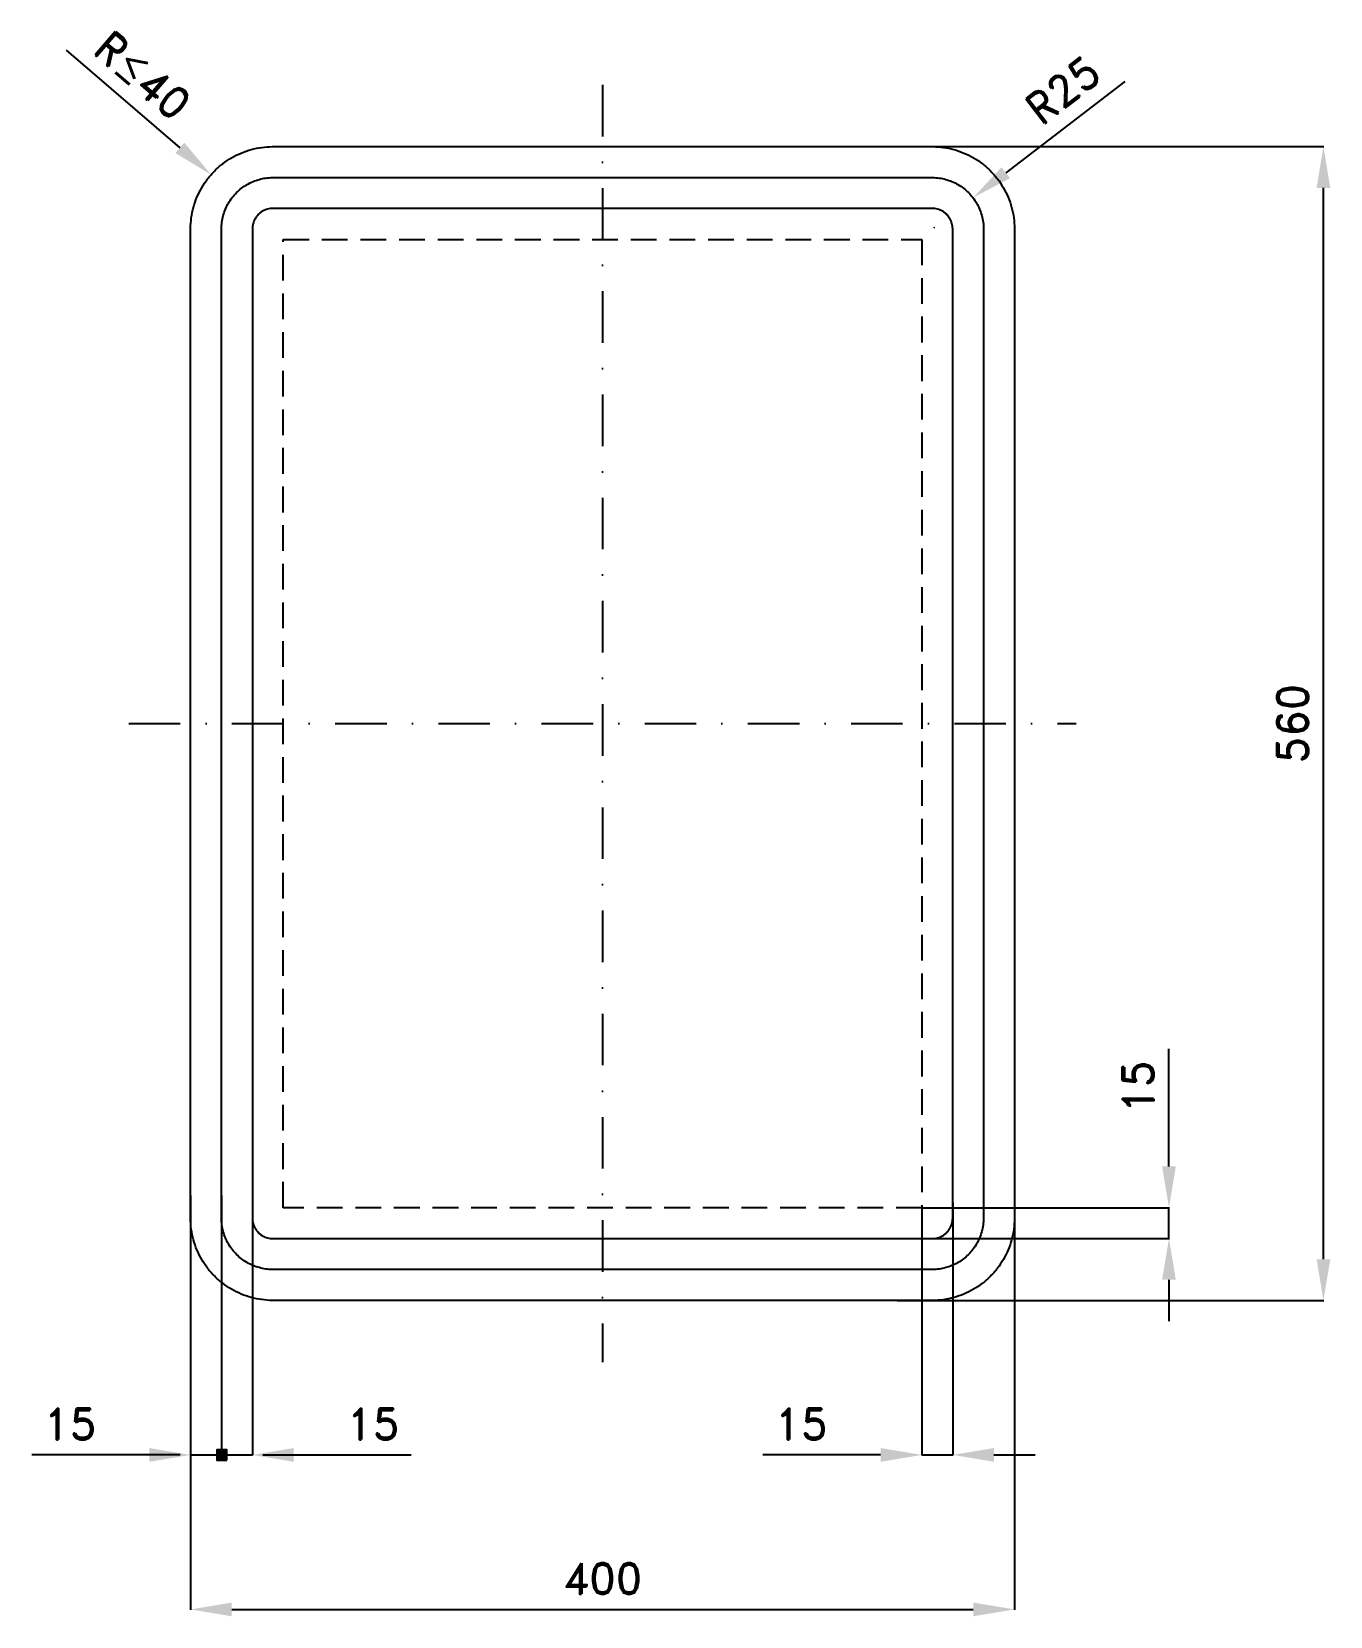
# Model space of a CAD drawing. Header units: millimetres. Extents: x -27 to 603, y -183 to 586.
import ezdxf

# ---------------------------------------------------------------- set-up
doc = ezdxf.new("R2010")
doc.units = ezdxf.units.MM
doc.header["$LTSCALE"] = 5
doc.linetypes.add('ČERCHOVANÁX2', pattern=[2, 1, -0.5, 0, -0.5])
doc.linetypes.add('ČÁRKOVANÁX2', pattern=[1.5, 1, -0.5])
doc.layers.add('Kóty', color=2, linetype='Continuous')
doc.layers.add('Značka', color=7, linetype='Continuous')
doc.styles.get("Standard").update_dxf_attribs({"font": 'romand.shx', "height": 15})
doc.dimstyles.get("Standard").update_dxf_attribs({"dimtxt": 15, "dimasz": 20, "dimexe": 0.18, "dimexo": 0.0625, "dimgap": 7.5, "dimtad": 1, "dimdec": 0, "dimzin": 0, "dimdsep": 46, "dimtxsty": 'Standard', "dimcen": 0.09, "dimadec": 0, "dimazin": 0, "dimtfac": 1, "dimtdec": 0, "dimtofl": 0, "dimtmove": 0, "dimatfit": 3, "dimfxl": 1, "dimtolj": 1, "dimtzin": 0, "dimarcsym": 0})

# ---------------------------------------------------------------- blocks, each defined once
blk = doc.blocks.new('*D0')
at = {"layer": 'Defpoints', "color": 0, "transparency": 16777216}
for p in [(392.94, 530), (600, 530), (392.94, -30)]:
    blk.add_point(p, dxfattribs=at)
at = {"layer": 'Kóty', "color": 0, "lineweight": -2, "transparency": 16777216}
for p, q in [((393, 530), (600.18, 530)), ((600, -10), (600, 510)), ((393, -30), (600.18, -30))]:
    blk.add_line(p, q, dxfattribs=at)
at = {"layer": 'Kóty', "color": 0, "transparency": 16777216}
for points in [[(596.67, 510), (603.33, 510), (600, 530)], [(596.67, -10), (603.33, -10), (600, -30)]]:
    blk.add_solid(points, dxfattribs=at)
at = {"layer": 'Kóty', "color": 0, "transparency": 16777216, "insert": (585, 250), "char_height": 15, "attachment_point": 5, "rotation": 90}
blk.add_mtext('\\A1;560', dxfattribs=at)
blk = doc.blocks.new('*D6')
at = {"layer": 'Defpoints', "color": 0, "transparency": 16777216}
for p in [(420, 17.45), (405, 15), (405, -105)]:
    blk.add_point(p, dxfattribs=at)
at = {"layer": 'Kóty', "color": 0, "lineweight": -2, "transparency": 16777216}
for p, q in [((420, 17.39), (420, -105.18)), ((405, 14.94), (405, -105.18)), ((385, -105), (327.86, -105)), ((440, -105), (460, -105))]:
    blk.add_line(p, q, dxfattribs=at)
at = {"layer": 'Kóty', "color": 0, "transparency": 16777216}
for points in [[(385, -101.67), (385, -108.33), (405, -105)], [(440, -101.67), (440, -108.33), (420, -105)]]:
    blk.add_solid(points, dxfattribs=at)
at = {"layer": 'Kóty', "color": 0, "transparency": 16777216, "insert": (346.43, -90), "char_height": 15, "attachment_point": 5}
blk.add_mtext('\\A1;15', dxfattribs=at)
blk = doc.blocks.new('*D7')
at = {"layer": 'Defpoints', "color": 0, "transparency": 16777216}
for p in [(405, 15), (525, 15), (400.96, 0)]:
    blk.add_point(p, dxfattribs=at)
at = {"layer": 'Kóty', "color": 0, "lineweight": -2, "transparency": 16777216}
for p, q in [((525, 35), (525, 92.14)), ((405.06, 15), (525.18, 15)), ((401.02, 0), (525.18, 0)), ((525, -20), (525, -40))]:
    blk.add_line(p, q, dxfattribs=at)
at = {"layer": 'Kóty', "color": 0, "transparency": 16777216}
for points in [[(521.67, 35), (528.33, 35), (525, 15)], [(521.67, -20), (528.33, -20), (525, 0)]]:
    blk.add_solid(points, dxfattribs=at)
at = {"layer": 'Kóty', "color": 0, "transparency": 16777216, "insert": (510, 73.57), "char_height": 15, "attachment_point": 5, "rotation": 90}
blk.add_mtext('\\A1;15', dxfattribs=at)
blk = doc.blocks.new('*D8')
at = {"layer": 'Defpoints', "color": 0, "transparency": 16777216}
for p in [(429.86, 505.2), (411.04, 490.8)]:
    blk.add_point(p, dxfattribs=at)
at = {"layer": 'Kóty', "color": 0, "lineweight": -2, "transparency": 16777216}
for p, q in [((503.61, 561.62), (445.75, 517.35)), ((410.95, 490.8), (411.13, 490.8)), ((411.04, 490.71), (411.04, 490.89))]:
    blk.add_line(p, q, dxfattribs=at)
blk.add_arc((411.04, 490.8), 23.7, 36.9834, 37.41973, dxfattribs=at)
at = {"layer": 'Kóty', "color": 0, "transparency": 16777216}
blk.add_solid([(443.72, 520), (447.77, 514.71), (429.86, 505.2)], dxfattribs=at)
at = {"layer": 'Kóty', "color": 0, "transparency": 16777216, "insert": (473.51, 557.48), "char_height": 15, "attachment_point": 5, "rotation": 37.41862}
blk.add_mtext('\\A1;R25', dxfattribs=at)
blk = doc.blocks.new('*D9')
at = {"layer": 'Defpoints', "color": 0, "transparency": 16777216}
for p in [(50, 10), (450, 15), (450, -180)]:
    blk.add_point(p, dxfattribs=at)
at = {"layer": 'Kóty', "color": 0, "lineweight": -2, "transparency": 16777216}
for p, q in [((50, 9.94), (50, -180.18)), ((450, 14.94), (450, -180.18)), ((70, -180), (430, -180))]:
    blk.add_line(p, q, dxfattribs=at)
at = {"layer": 'Kóty', "color": 0, "transparency": 16777216}
for points in [[(70, -176.67), (70, -183.33), (50, -180)], [(430, -176.67), (430, -183.33), (450, -180)]]:
    blk.add_solid(points, dxfattribs=at)
at = {"layer": 'Kóty', "color": 0, "transparency": 16777216, "insert": (250, -165), "char_height": 15, "attachment_point": 5}
blk.add_mtext('\\A1;400', dxfattribs=at)

msp = doc.modelspace()

# ---------------------------------------------------------------- hatches: boundary and pattern name
at = {"layer": 'Kóty'}
h = msp.add_hatch(color=256, dxfattribs=at)
h.dxf.hatch_style = 1
h.paths.add_polyline_path([(67.68, -107.5), (67.68, -102.5), (62.68, -102.5), (62.68, -107.5)])

# ---------------------------------------------------------------- linework, layer by layer
for p, q in [((-10.46, 576.9), (44.79, 529.41)), ((50, 20.89), (50, -105.18)), ((65, 20.89), (65, -105.18)), ((65, 20.83), (65, -105.18)), ((80, 20.83), (80, -105.18)), ((30, -105), (-27.14, -105)), ((45, -105), (25, -105)), ((85, -105), (105, -105)), ((100, -105), (157.14, -105))]:
    msp.add_line(p, q, dxfattribs=at)
for points in [[(525, 0), (525, 15)], [(50, -105), (80, -105)], [(405, -105), (420, -105)]]:
    msp.add_lwpolyline(points, dxfattribs=at)
msp.add_lwpolyline([(67.68, -107.5), (67.68, -102.5), (62.68, -102.5), (62.68, -107.5)], close=True, dxfattribs=at)
for points in [[(46.97, 531.94), (42.62, 526.89), (59.96, 516.38)], [(30, -101.67), (30, -108.33), (50, -105)], [(100, -101.67), (100, -108.33), (80, -105)]]:
    msp.add_solid(points, dxfattribs=at)
at = {"layer": 'Značka', "color": 6, "linetype": 'ČERCHOVANÁX2', "lineweight": 25, "ltscale": 5}
for p, q in [((250, 560), (250, -60)), ((20, 250), (480, 250))]:
    msp.add_line(p, q, dxfattribs=at)
at = {"layer": 'Značka', "color": 5}
for points in [[(450, 10), (450, 9.84), (450, 9.69, -0.03218), (449.64, 4.52, -0.035443), (448.58, -0.55, -0.036267), (446.92, -5.46, -0.034421), (444.59, -10.09, -0.033721), (441.71, -14.4, -0.034085), (438.28, -18.28, -0.034209), (434.4, -21.72, -0.034229), (430.09, -24.59, -0.034044), (425.46, -26.91, -0.033412), (420.55, -28.58, -0.034127), (415.48, -29.65, -0.036745), (410.31, -30), (410.16, -30), (410, -30), (90, -30), (89.84, -30), (89.69, -30, -0.03218), (84.52, -29.64, -0.035443), (79.45, -28.58, -0.036267), (74.54, -26.92, -0.034421), (69.91, -24.59, -0.033721), (65.6, -21.71, -0.034085), (61.72, -18.28, -0.034209), (58.28, -14.4, -0.034229), (55.41, -10.09, -0.034044), (53.09, -5.46, -0.033412), (51.42, -0.55, -0.034127), (50.35, 4.52, -0.036745), (50, 9.69), (50, 9.84), (50, 10), (50, 490), (50, 490.16), (50, 490.31, -0.03218), (50.36, 495.48, -0.035443), (51.42, 500.55, -0.036267), (53.08, 505.46, -0.034421), (55.41, 510.09, -0.033721), (58.29, 514.4, -0.034085), (61.72, 518.28, -0.034209), (65.6, 521.72, -0.034229), (69.91, 524.59, -0.034044), (74.54, 526.91, -0.033412), (79.45, 528.58, -0.034127), (84.52, 529.65, -0.036745), (89.69, 530), (89.84, 530), (90, 530), (410, 530), (410.16, 530), (410.31, 530, -0.03218), (415.48, 529.64, -0.035443), (420.55, 528.58, -0.036267), (425.46, 526.92, -0.034421), (430.09, 524.59, -0.033721), (434.4, 521.71, -0.034085), (438.28, 518.28, -0.034209), (441.72, 514.4, -0.034229), (444.59, 510.09, -0.034044), (446.91, 505.46, -0.033412), (448.58, 500.55, -0.034127), (449.65, 495.48, -0.036745), (450, 490.31), (450, 490.16), (450, 490), (450, 10)], [(435, 10), (435, 9.9), (435, 9.8, -0.03218), (434.77, 6.58, -0.035443), (434.11, 3.4, -0.036267), (433.08, 0.34, -0.034421), (431.62, -2.56, -0.033721), (429.82, -5.25, -0.034085), (427.68, -7.68, -0.034209), (425.25, -9.82, -0.034229), (422.56, -11.62, -0.034044), (419.66, -13.07, -0.033412), (416.6, -14.11, -0.034127), (413.42, -14.78, -0.036745), (410.2, -15), (410.1, -15), (410, -15), (90, -15), (89.9, -15), (89.8, -15, -0.03218), (86.58, -14.77, -0.035443), (83.4, -14.11, -0.036267), (80.34, -13.08, -0.034421), (77.44, -11.62, -0.033721), (74.75, -9.82, -0.034085), (72.32, -7.68, -0.034209), (70.18, -5.25, -0.034229), (68.38, -2.56, -0.034044), (66.93, 0.34, -0.033412), (65.89, 3.4, -0.034127), (65.22, 6.58, -0.036745), (65, 9.8), (65, 9.9), (65, 10), (65, 490), (65, 490.1), (65, 490.2, -0.03218), (65.23, 493.42, -0.035443), (65.89, 496.6, -0.036267), (66.92, 499.66, -0.034421), (68.38, 502.56, -0.033721), (70.18, 505.25, -0.034085), (72.32, 507.68, -0.034209), (74.75, 509.82, -0.034229), (77.44, 511.62, -0.034044), (80.34, 513.07, -0.033412), (83.4, 514.11, -0.034127), (86.58, 514.78, -0.036745), (89.8, 515), (89.9, 515), (90, 515), (410, 515), (410.1, 515), (410.2, 515, -0.03218), (413.42, 514.77, -0.035443), (416.6, 514.11, -0.036267), (419.66, 513.08, -0.034421), (422.56, 511.62, -0.033721), (425.25, 509.82, -0.034085), (427.68, 507.68, -0.034209), (429.82, 505.25, -0.034229), (431.62, 502.56, -0.034044), (433.07, 499.66, -0.033412), (434.11, 496.6, -0.034127), (434.78, 493.42, -0.036745), (435, 490.2), (435, 490.1), (435, 490), (435, 10)], [(420, 10), (420, 490), (420, 490.04), (420, 490.08, 0.03218), (419.91, 491.37, 0.035443), (419.65, 492.64, 0.036267), (419.23, 493.87, 0.034421), (418.65, 495.02, 0.033721), (417.93, 496.1, 0.034085), (417.07, 497.07, 0.034209), (416.1, 497.93, 0.034229), (415.02, 498.65, 0.034044), (413.87, 499.23, 0.033412), (412.64, 499.65, 0.034127), (411.37, 499.91, 0.036745), (410.08, 500), (410.04, 500), (410, 500), (90, 500), (89.96, 500), (89.92, 500, 0.03218), (88.63, 499.91, 0.035443), (87.36, 499.65, 0.036267), (86.13, 499.23, 0.034421), (84.98, 498.65, 0.033721), (83.9, 497.93, 0.034085), (82.93, 497.07, 0.034209), (82.07, 496.1, 0.034229), (81.35, 495.02, 0.034044), (80.77, 493.87, 0.033412), (80.35, 492.64, 0.034127), (80.09, 491.37, 0.036745), (80, 490.08), (80, 490.04), (80, 490), (80, 10), (80, 9.96), (80, 9.92, 0.03218), (80.09, 8.63, 0.035443), (80.35, 7.36, 0.036267), (80.77, 6.13, 0.034421), (81.35, 4.98, 0.033721), (82.07, 3.9, 0.034085), (82.93, 2.93, 0.034209), (83.9, 2.07, 0.034229), (84.98, 1.35, 0.034044), (86.13, 0.77, 0.033412), (87.36, 0.35, 0.034127), (88.63, 0.09, 0.036745), (89.92, 0), (89.96, 0), (90, 0), (410, 0), (410.04, 0), (410.08, 0, 0.03218), (411.37, 0.09, 0.035443), (412.64, 0.35, 0.036267), (413.87, 0.77, 0.034421), (415.02, 1.35, 0.033721), (416.1, 2.07, 0.034085), (417.07, 2.93, 0.034209), (417.93, 3.9, 0.034229), (418.65, 4.98, 0.034044), (419.23, 6.13, 0.033412), (419.65, 7.36, 0.034127), (419.91, 8.63, 0.036745), (420, 9.92), (420, 9.96), (420, 10)]]:
    msp.add_lwpolyline(points, format="xyb", dxfattribs=at)
at = {"layer": 'Značka', "color": 6, "linetype": 'ČÁRKOVANÁX2', "ltscale": 2.5}
msp.add_lwpolyline([(405, 15), (95, 15), (95, 485), (405, 485), (405, 15)], dxfattribs=at)

# ---------------------------------------------------------------- texts
at = {"layer": 'Kóty', "insert": (26.74, 564.61), "char_height": 15, "attachment_point": 5, "rotation": 319.32304}
msp.add_mtext('\\A1;R{\\A0;≤}40', dxfattribs=at)
at = {"layer": 'Kóty', "char_height": 15, "attachment_point": 5}
for insert in [(-8.57, -90), (138.57, -90)]:
    msp.add_mtext('\\A1;15', dxfattribs=dict(at, insert=insert))

# ---------------------------------------------------------------- dimensions: what is measured, and where the dimension line sits
at = {"layer": 'Kóty'}
dim = msp.add_radius_dim(center=(411.04, 490.8), mpoint=(429.86, 505.2), text='R25', dimstyle='Standard', dxfattribs=at)
dim.commit()
dim.dimension.update_dxf_attribs({"geometry": '*D8', "text_midpoint": (473.51, 557.48)})
for base, p1, p2, picture, middle in [((600, 530), (392.94, -30), (392.94, 530), '*D0', (585, 250)), ((525, 15), (400.96, 0), (405, 15), '*D7', (510, 73.57))]:
    dim = msp.add_linear_dim(base=base, p1=p1, p2=p2, angle=90, dimstyle='Standard', dxfattribs=at)
    dim.commit()
    dim.dimension.update_dxf_attribs({"geometry": picture, "text_midpoint": middle})
for base, p1, p2, picture, middle in [((405, -105), (420, 17.45), (405, 15), '*D6', (346.43, -90)), ((450, -180), (50, 10), (450, 15), '*D9', (250, -165))]:
    dim = msp.add_linear_dim(base=base, p1=p1, p2=p2, dimstyle='Standard', dxfattribs=at)
    dim.commit()
    dim.dimension.update_dxf_attribs({"geometry": picture, "text_midpoint": middle})

doc.saveas('drawing.dxf')
